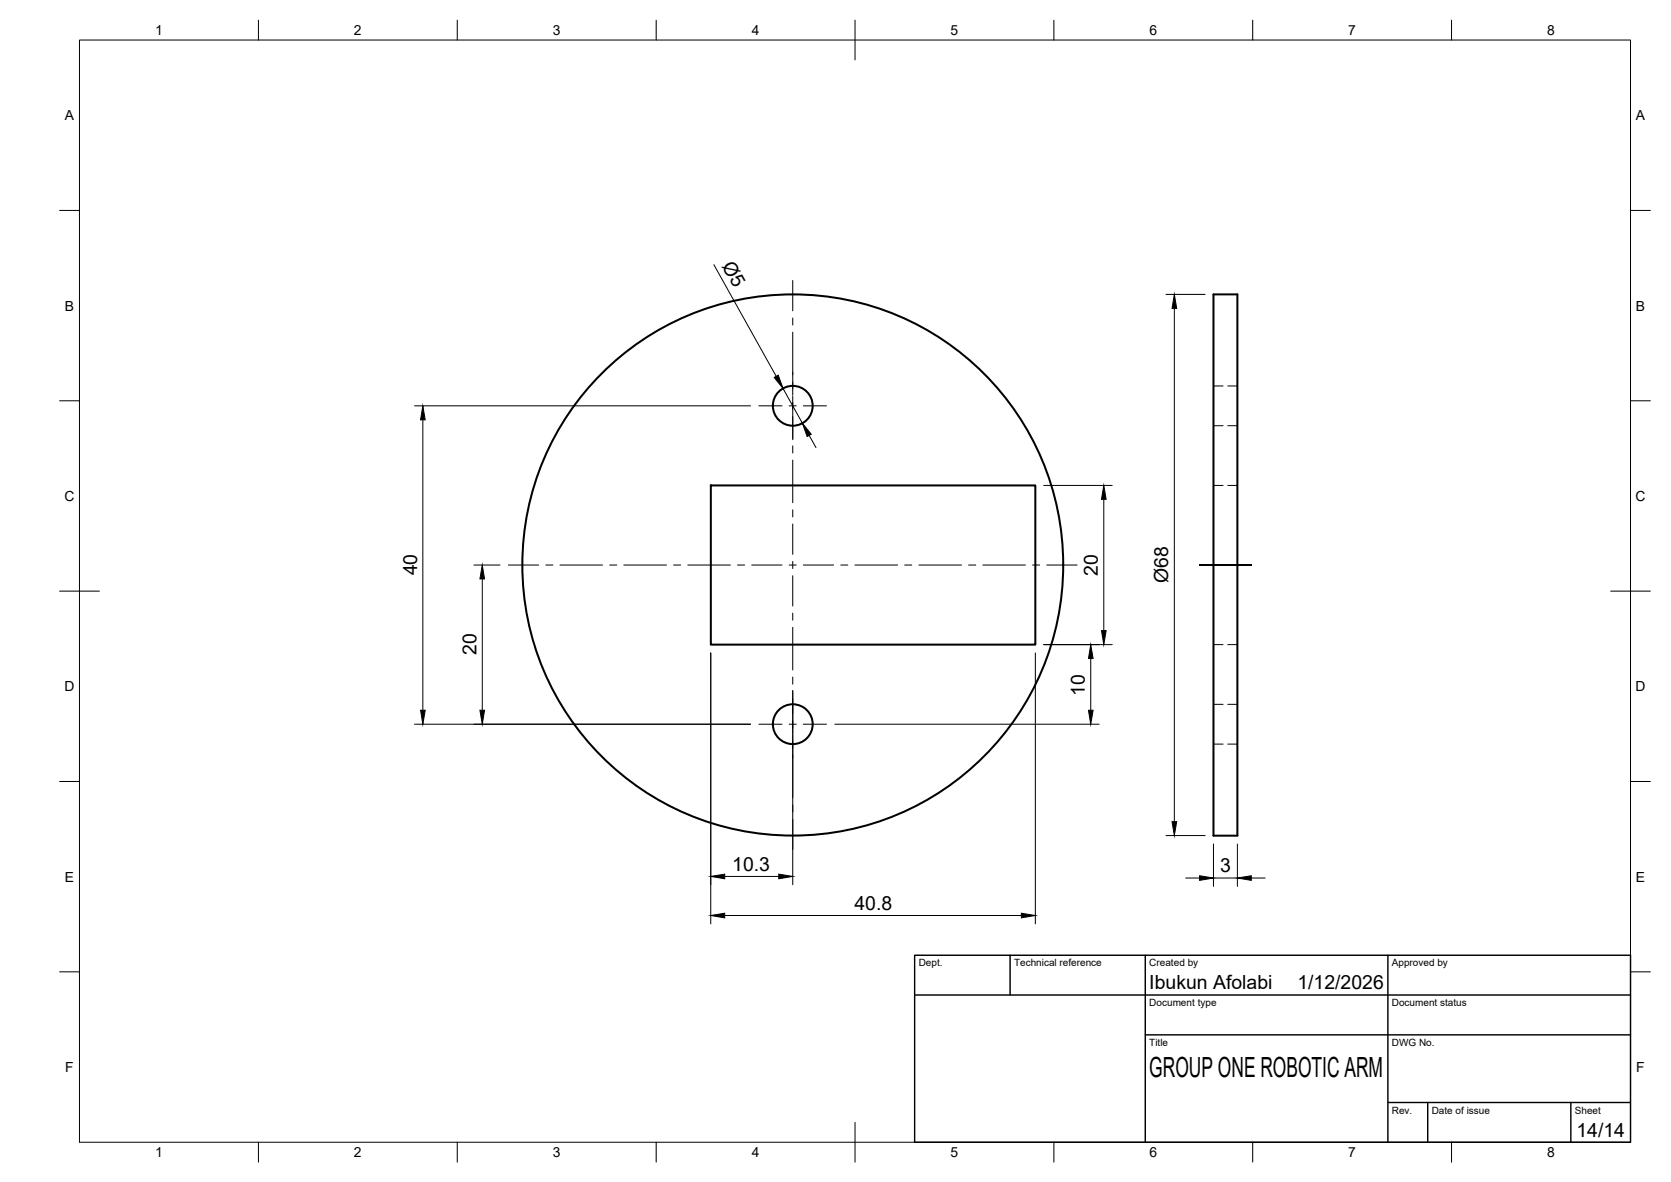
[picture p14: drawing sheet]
<svg xmlns="http://www.w3.org/2000/svg" width="420mm" height="297mm" viewBox="0 0 420 297" stroke-linecap="round" stroke-linejoin="round" font-family="sans-serif">
<defs><g id="words">
<text font-size="7" x="289" y="270.6">GROUP ONE ROBOTIC ARM</text>
<g font-size="4.9">
<text x="181.4" y="66.8" transform="rotate(61 181.4 66.8)">Ø5</text>
<text x="104.9" y="144.6" transform="rotate(-90 104.9 144.6)">40</text>
<text x="276.1" y="144.7" transform="rotate(-90 276.1 144.7)">20</text>
<text x="293.7" y="146.6" transform="rotate(-90 293.7 146.6)">Ø68</text>
<text x="119.8" y="164.7" transform="rotate(-90 119.8 164.7)">20</text>
<text x="272.8" y="174.9" transform="rotate(-90 272.8 174.9)">10</text>
<text x="184.1" y="218.8">10.3</text>
<text x="306.8" y="219.2">3</text>
<text x="214.8" y="228.6">40.8</text>
<text x="289" y="248.5">Ibukun Afolabi</text>
<text x="326.2" y="248.5">1/12/2026</text>
<text x="396.4" y="285.7">14/14</text>
</g>
<g font-size="3.5">
<text x="39" y="8.8">1</text>
<text x="89" y="8.8">2</text>
<text x="139" y="8.8">3</text>
<text x="189" y="8.8">4</text>
<text x="239" y="8.8">5</text>
<text x="289" y="8.8">6</text>
<text x="339" y="8.8">7</text>
<text x="389" y="8.8">8</text>
<text x="16.3" y="30.2">A</text>
<text x="411.3" y="30.2">A</text>
<text x="16.3" y="78">B</text>
<text x="411.3" y="78">B</text>
<text x="16.2" y="125.9">C</text>
<text x="411.2" y="125.9">C</text>
<text x="16.2" y="173.7">D</text>
<text x="411.2" y="173.7">D</text>
<text x="16.3" y="221.6">E</text>
<text x="411.3" y="221.6">E</text>
<text x="16.4" y="269.4">F</text>
<text x="411.4" y="269.4">F</text>
<text x="39" y="290.8">1</text>
<text x="89" y="290.8">2</text>
<text x="139" y="290.8">3</text>
<text x="189" y="290.8">4</text>
<text x="239" y="290.8">5</text>
<text x="289" y="290.8">6</text>
<text x="339" y="290.8">7</text>
<text x="389" y="290.8">8</text>
</g>
<g font-size="2.5">
<text x="231" y="242.9">Dept.</text>
<text x="255" y="242.9">Technical reference</text>
<text x="289" y="242.9">Created by</text>
<text x="350" y="242.9">Approved by</text>
<text x="289" y="252.8">Document type</text>
<text x="350" y="252.8">Document status</text>
<text x="289" y="262.9">Title</text>
<text x="350" y="262.9">DWG No.</text>
<text x="350" y="279.9">Rev.</text>
<text x="360" y="279.9">Date of issue</text>
<text x="396" y="279.9">Sheet</text>
</g>
</g></defs>
<!-- layer: Visible -->
<g fill="none" stroke="#000" stroke-width=".51">
<path d="M305.1 74h6v136h-6zM178.7 122h81.6v40h-81.6z"/>
<circle cx="199.3" cy="102" r="5"/>
<circle cx="199.3" cy="142" r="68"/>
<circle cx="199.3" cy="182" r="5"/>
</g>
<!-- layer: Hidden -->
<path d="M305.1 97h2.4M308.7 97h2.4M305.1 107h2.4M308.7 107h2.4M305.1 122h2.4M308.7 122h2.4M305.1 162h2.4M305.1 177h2.4M308.7 162h2.4M308.7 177h2.4M305.1 187h2.4M308.7 187h2.4" fill="none" stroke="#000" stroke-width=".25"/>
<!-- layer: BORDER -->
<g fill="none" stroke="#000" stroke-width=".25">
<path d="M20 10.1h390v276.9h-390zM65 5.1v5M115 5.1v5M165 5.1v5M215 5.1v10M265 5.1v5M315 5.1v5M365 5.1v5M15 52.9h5M410 52.9h5M15 100.7h5M410 100.7h5"/>
<path d="M15 148.6h10M405 148.6h10M15 196.4h5M410 196.4h5M15 244.2h5M410 244.2h5M65 287v5M115 287v5M165 287v5M215 282.1v9.9M265 287v5M315 287v5"/>
<path d="M365 287v5"/>
</g>
<!-- layer: TITLEBLOCK -->
<path d="M230 240.1h180v46.9h-180zM230 250h180M254 240.1v9.9M288 240.1v46.9M349 240.1v46.9M288 260.1h122M349 277.1h61M359 277.1v9.9M395 277.1v9.9" fill="none" stroke="#000" stroke-width=".36"/>
<!-- layer: Smart Centers -->
<g fill="none" stroke="#000" stroke-width=".25">
<path d="M199.3 70.5v7.6M199.3 79.9v1.8M199.3 83.5v15.8M199.3 99.6v10.9M190.8 102h5.8M198.4 102h1.8M199.3 112v1.8M199.3 115.6v10.7M202 102h5.8M199.3 128.1v1.8M199.3 131.7v7.6M127.8 142h7.6"/>
<path d="M137.2 142h1.8M140.8 142h10.7M153.3 142h1.8M156.9 142h10.7M169.4 142h1.8M173 142h10.7M185.4 142h1.8M189 142h7.6M198.4 142h1.8M199.3 141.1v1.8M199.3 144.7v7.6M199.3 154.1v1.8"/>
<path d="M199.3 157.7v10.7M202 142h7.6M211.4 142h1.8M215 142h10.7M227.5 142h1.8M231.1 142h10.7M243.5 142h1.8M247.1 142h10.7M259.6 142h1.8M263.2 142h7.6M301.6 142h13M199.3 170.1v1.8"/>
<path d="M199.3 173.5v10.9M190.8 182h5.8M198.4 182h1.8M199.3 184.7v15.8M202 182h5.8M199.3 202.3v1.8M199.3 205.9v7.6"/>
</g>
<!-- layer: FD_Dimensions -->
<g fill="none" stroke="#000" stroke-width=".25">
<path d="M179.5 66.5l15.7 28.1M293.2 74h9.8M295.3 77.5v129M196.9 97.6l4.9 8.8M104.2 102h84.5M106.3 105.5v73M203.5 109.4l1.7 3.1M262.4 122h17.3M277.5 125.5v33M119.2 142h6.5M121.3 145.5v33M178.7 164.1v68.1"/>
<path d="M199.3 175.6v46.7M260.3 164.1v68.1M262.4 162h17.3M274.3 165.5v13M104.2 182h84.5M209.9 182h66.5M293.2 210h9.8M305.1 212.1v10.6M311.1 212.1v10.6M182.2 230.1h74.6M182.2 220.2h13.6M298.1 220.6h3.5"/>
<path d="M305.1 220.6h6M314.6 220.6h3.5"/>
</g>
<g fill="#000" stroke="#000" stroke-width=".25">
<path d="M295.3 74l.6 3.5h-1.2zM194.7 94.9l1-.6 1.2 3.3zM106.3 102l.6 3.5h-1.2zM201.8 106.4l2.2 2.7-1.1 .6zM277.5 122l.6 3.5h-1.1zM121.3 142l.5 3.5h-1.1zM277 158.5h1.1l-.6 3.5zM105.7 178.5h1.2l-.6 3.5zM120.7 178.5h1.1l-.5 3.5zM273.7 178.5h1.1l-.5 3.5zM274.3 162l.5 3.5h-1.1zM178.7 220.2l3.5-.5v1.1z"/>
<path d="M195.8 219.7l3.5 .5-3.5 .6zM294.7 206.5h1.2l-.6 3.5zM178.7 230.1l3.5-.6v1.2zM256.8 229.5l3.5 .6-3.5 .6zM301.6 220.1l3.5 .5-3.5 .6zM311.1 220.6l3.5-.5v1.1z"/>
</g>
<use href="#words"/>
</svg>
